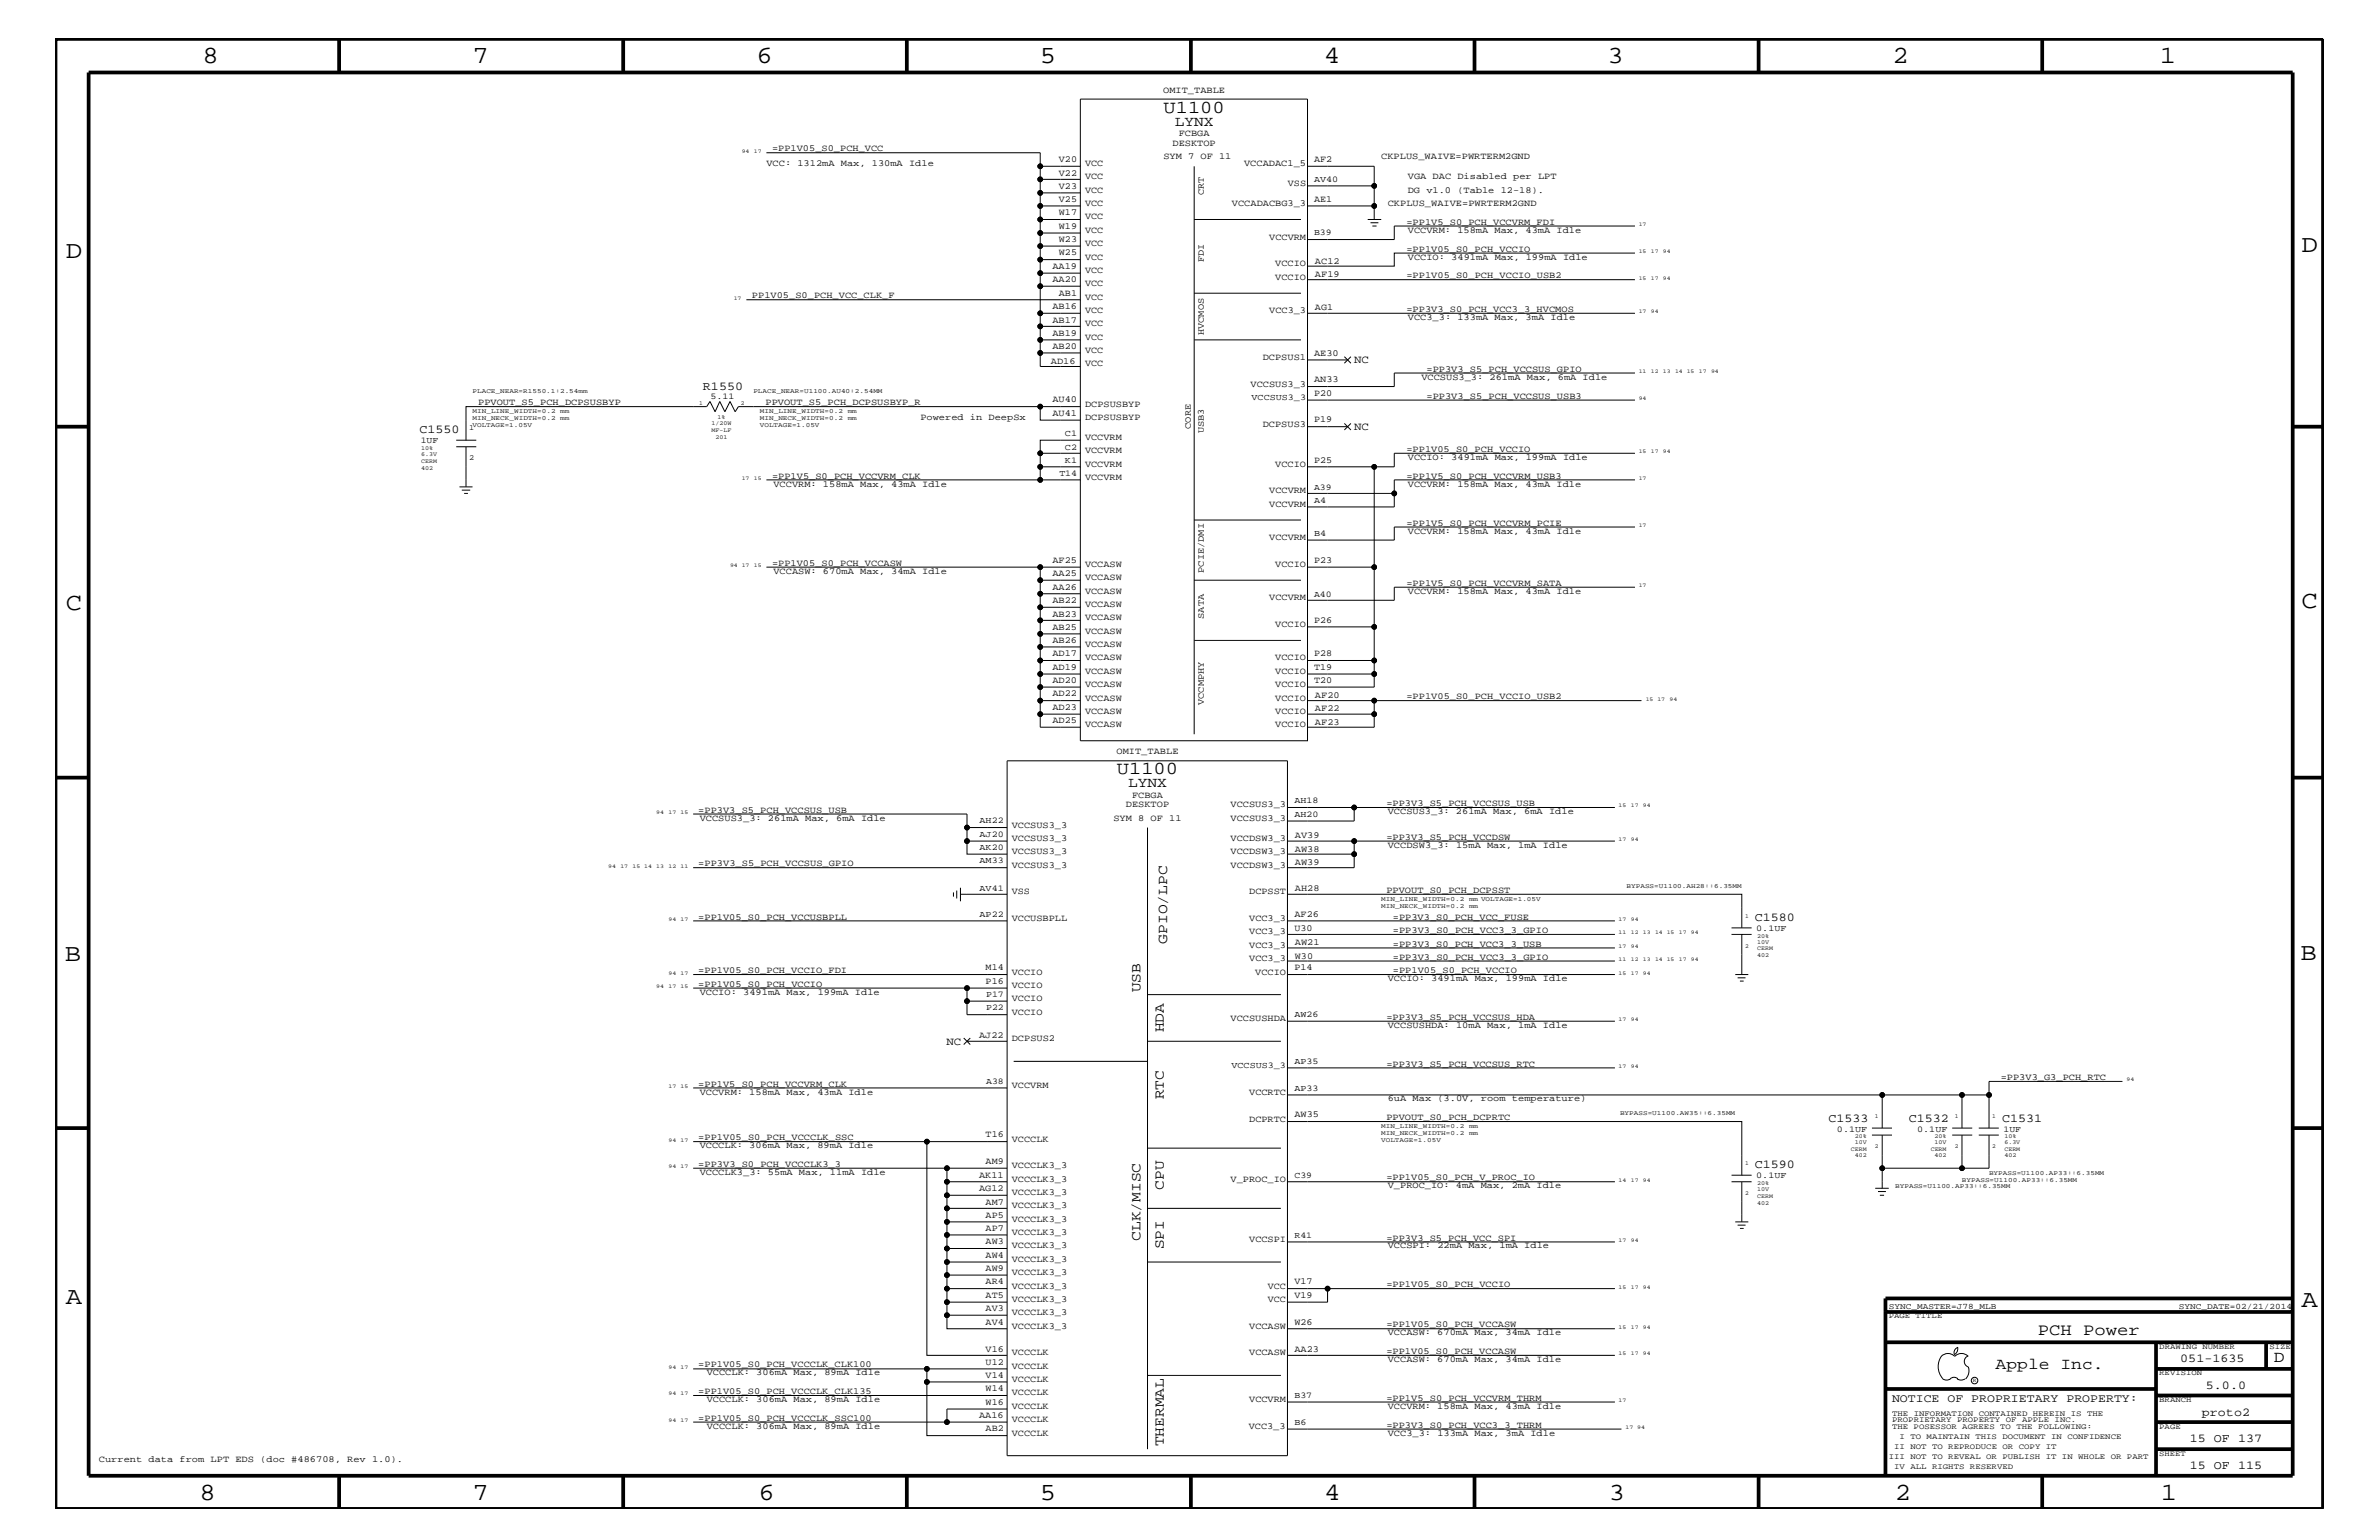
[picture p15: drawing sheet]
<svg xmlns="http://www.w3.org/2000/svg" width="432mm" height="279mm" viewBox="0 0 432 279" stroke-linecap="round" stroke-linejoin="round" font-family="sans-serif">
<defs><g id="words">
<g font-size="4.5">
<text x="36.7" y="11.5">8</text>
<text x="85.8" y="11.5">7</text>
<text x="137.3" y="11.5">6</text>
<text x="188.7" y="11.5">5</text>
<text x="240.3" y="11.5">4</text>
<text x="291.8" y="11.5">3</text>
<text x="343.5" y="11.5">2</text>
<text x="392" y="11.5">1</text>
<text x="11.9" y="46.8">D</text>
<text x="417.7" y="45.7">D</text>
<text x="11.9" y="110.6">C</text>
<text x="417.7" y="110.3">C</text>
<text x="11.8" y="174.3">B</text>
<text x="417.6" y="174.2">B</text>
<text x="11.9" y="236.7">A</text>
<text x="417.7" y="237.1">A</text>
<text x="36.2" y="272.1">8</text>
<text x="85.8" y="272.1">7</text>
<text x="137.7" y="272.1">6</text>
<text x="188.7" y="272.1">5</text>
<text x="240.4" y="272.1">4</text>
<text x="292" y="272.1">3</text>
<text x="343.9" y="272.1">2</text>
<text x="392.2" y="272.1">1</text>
</g>
<g font-size="3.3">
<text x="211.2" y="20.4">U1100</text>
<text x="202.7" y="140.4">U1100</text>
</g>
<g font-size="3">
<text x="369.9" y="242.3">PCH Power</text>
<text x="362.2" y="248.4">Apple Inc.</text>
<text x="412.7" y="247.1">D</text>
</g>
<g font-size="2.6">
<text x="213.2" y="22.9">LYNX</text>
<text x="204.8" y="142.9">LYNX</text>
<text x="211.8" y="171.2" transform="rotate(-90 211.8 171.2)">GPIO/LPC</text>
<text x="207" y="180" transform="rotate(-90 207 180)">USB</text>
<text x="211.2" y="187.3" transform="rotate(-90 211.2 187.3)">HDA</text>
<text x="211.2" y="199.4" transform="rotate(-90 211.2 199.4)">RTC</text>
<text x="211.2" y="215.8" transform="rotate(-90 211.2 215.8)">CPU</text>
<text x="207" y="225.1" transform="rotate(-90 207 225.1)">CLK/MISC</text>
<text x="211.2" y="226.7" transform="rotate(-90 211.2 226.7)">SPI</text>
<text x="211.2" y="262.4" transform="rotate(-90 211.2 262.4)">THERMAL</text>
</g>
<g font-size="2.2">
<text x="127.6" y="70.7">R1550</text>
<text x="76.1" y="78.6">C1550</text>
<text x="318.5" y="167.1">C1580</text>
<text x="331.9" y="203.5">C1533</text>
<text x="346.5" y="203.5">C1532</text>
<text x="363.4" y="203.5">C1531</text>
<text x="318.5" y="211.9">C1590</text>
<text x="395.7" y="247.1">051-1635</text>
<text x="400.4" y="252">5.0.0</text>
<text x="399.7" y="256.8">proto2</text>
<text x="397.5" y="261.6">15 OF 137</text>
<text x="397.5" y="266.6">15 OF 115</text>
</g>
<text font-size="2.1" x="343.4" y="254.4">NOTICE OF PROPRIETARY PROPERTY:</text>
<g font-size="2">
<text x="245.8" y="65.9">NC</text>
<text x="245.8" y="78">NC</text>
<text x="171.8" y="189.5">NC</text>
</g>
<g font-size="1.7">
<text x="211.1" y="16.8">OMIT_TABLE</text>
<text x="140.1" y="27.5">=PP1V05_S0_PCH_VCC</text>
<text x="192.2" y="29.4">V20</text>
<text x="211.2" y="28.9">SYM 7 OF 11</text>
<text x="212.8" y="26.5">DESKTOP</text>
<text x="214" y="24.7">FCBGA</text>
<text x="238.5" y="29.4">AF2</text>
<text x="250.7" y="28.9">CKPLUS_WAIVE=PWRTERM2GND</text>
<text x="139.1" y="30.2">VCC: 1312mA Max, 130mA Idle</text>
<text x="192.2" y="34.2">V23</text>
<text x="192.2" y="31.9">V22</text>
<text x="196.9" y="30.2">VCC</text>
<text x="196.9" y="32.5">VCC</text>
<text x="196.9" y="35">VCC</text>
<text x="218.5" y="35.4" transform="rotate(-90 218.5 35.4)">CRT</text>
<text x="225.8" y="30.2">VCCADAC1_5</text>
<text x="233.8" y="33.7">VSS</text>
<text x="255.5" y="35">DG v1.0 (Table 12-18).</text>
<text x="255.5" y="32.5">VGA DAC Disabled per LPT</text>
<text x="192.2" y="39.1">W17</text>
<text x="192.2" y="41.5">W19</text>
<text x="192.2" y="36.7">V25</text>
<text x="196.9" y="39.8">VCC</text>
<text x="196.9" y="37.4">VCC</text>
<text x="223.6" y="37.4">VCCADACBG3_3</text>
<text x="238.5" y="36.7">AE1</text>
<text x="251.9" y="37.4">CKPLUS_WAIVE=PWRTERM2GND</text>
<text x="255.3" y="40.8">=PP1V5_S0_PCH_VCCVRM_FDI</text>
<text x="192.2" y="46.3">W25</text>
<text x="192.2" y="44">W23</text>
<text x="196.9" y="42.3">VCC</text>
<text x="196.9" y="47.1">VCC</text>
<text x="196.9" y="44.6">VCC</text>
<text x="218.5" y="47.6" transform="rotate(-90 218.5 47.6)">FDI</text>
<text x="230.4" y="43.5">VCCVRM</text>
<text x="238.7" y="47.9">AC12</text>
<text x="255.3" y="45.7">=PP1V05_S0_PCH_VCCIO</text>
<text x="255.5" y="42.3">VCCVRM: 158mA Max, 43mA Idle</text>
<text x="255.5" y="47.1">VCCIO: 3491mA Max, 199mA Idle</text>
<text x="191" y="51.3">AA20</text>
<text x="191" y="48.8">AA19</text>
<text x="192.2" y="53.6">AB1</text>
<text x="196.9" y="51.9">VCC</text>
<text x="196.9" y="49.6">VCC</text>
<text x="231.5" y="48.3">VCCIO</text>
<text x="231.5" y="50.7">VCCIO</text>
<text x="238.7" y="50.2">AF19</text>
<text x="255.3" y="50.5">=PP1V05_S0_PCH_VCCIO_USB2</text>
<text x="136.5" y="54.1">PP1V05_S0_PCH_VCC_CLK_F</text>
<text x="191" y="58.5">AB17</text>
<text x="191" y="56.1">AB16</text>
<text x="196.9" y="59.2">VCC</text>
<text x="196.9" y="56.8">VCC</text>
<text x="196.9" y="54.4">VCC</text>
<text x="230.4" y="56.8">VCC3_3</text>
<text x="238.7" y="56.3">AG1</text>
<text x="255.3" y="56.6">=PP3V3_S0_PCH_VCC3_3_HVCMOS</text>
<text x="255.5" y="58">VCC3_3: 133mA Max, 3mA Idle</text>
<text x="190.8" y="66">AD16</text>
<text x="191" y="63.4">AB20</text>
<text x="191" y="60.9">AB19</text>
<text x="196.9" y="64">VCC</text>
<text x="196.9" y="61.7">VCC</text>
<text x="218.5" y="60.8" transform="rotate(-90 218.5 60.8)">HVCMOS</text>
<text x="229.2" y="65.3">DCPSUS1</text>
<text x="238.5" y="64.5">AE30</text>
<text x="196.9" y="66.5">VCC</text>
<text x="227" y="70.1">VCCSUS3_3</text>
<text x="238.5" y="69.4">AN33</text>
<text x="238.5" y="71.8">P20</text>
<text x="258" y="68.9">VCCSUS3_3: 261mA Max, 6mA Idle</text>
<text x="258.9" y="67.5">=PP3V3_S5_PCH_VCCSUS_GPIO</text>
<text x="86.8" y="73.5">PPVOUT_S5_PCH_DCPSUSBYP</text>
<text x="138.9" y="73.5">PPVOUT_S5_PCH_DCPSUSBYP_R</text>
<text x="167" y="76.2">Powered in DeepSx</text>
<text x="191" y="75.5">AU41</text>
<text x="191" y="73">AU40</text>
<text x="196.9" y="76.2">DCPSUSBYP</text>
<text x="196.9" y="73.8">DCPSUSBYP</text>
<text x="216.2" y="77.8" transform="rotate(-90 216.2 77.8)">CORE</text>
<text x="229.2" y="77.4">DCPSUS3</text>
<text x="238.5" y="76.7">P19</text>
<text x="258.9" y="72.3">=PP3V3_S5_PCH_VCCSUS_USB3</text>
<text x="196.9" y="82.2">VCCVRM</text>
<text x="196.9" y="79.9">VCCVRM</text>
<text x="218.5" y="78.6" transform="rotate(-90 218.5 78.6)">USB3</text>
<text x="238.5" y="83.9">P25</text>
<text x="255.3" y="82">=PP1V05_S0_PCH_VCCIO</text>
<text x="255.5" y="83.5">VCCIO: 3491mA Max, 199mA Idle</text>
<text x="140.1" y="86.9">=PP1V5_S0_PCH_VCCVRM_CLK</text>
<text x="140.4" y="88.3">VCCVRM: 158mA Max, 43mA Idle</text>
<text x="196.9" y="84.7">VCCVRM</text>
<text x="196.9" y="87.1">VCCVRM</text>
<text x="230.4" y="89.5">VCCVRM</text>
<text x="231.5" y="84.7">VCCIO</text>
<text x="255.3" y="86.9">=PP1V5_S0_PCH_VCCVRM_USB3</text>
<text x="255.5" y="88.3">VCCVRM: 158mA Max, 43mA Idle</text>
<text x="230.4" y="92">VCCVRM</text>
<text x="255.3" y="95.4">=PP1V5_S0_PCH_VCCVRM_PCIE</text>
<text x="230.4" y="98">VCCVRM</text>
<text x="255.5" y="96.8">VCCVRM: 158mA Max, 43mA Idle</text>
<text x="140.1" y="102.6">=PP1V05_S0_PCH_VCCASW</text>
<text x="140.4" y="104.1">VCCASW: 670mA Max, 34mA Idle</text>
<text x="191" y="102.1">AF25</text>
<text x="191" y="107">AA26</text>
<text x="191" y="104.6">AA25</text>
<text x="196.9" y="102.9">VCCASW</text>
<text x="196.9" y="107.7">VCCASW</text>
<text x="196.9" y="105.3">VCCASW</text>
<text x="218.5" y="103.9" transform="rotate(-90 218.5 103.9)">PCIE/DMI</text>
<text x="231.5" y="102.9">VCCIO</text>
<text x="238.5" y="102.1">P23</text>
<text x="255.3" y="106.3">=PP1V5_S0_PCH_VCCVRM_SATA</text>
<text x="255.5" y="107.7">VCCVRM: 158mA Max, 43mA Idle</text>
<text x="191" y="111.9">AB23</text>
<text x="191" y="109.4">AB22</text>
<text x="196.9" y="112.6">VCCASW</text>
<text x="196.9" y="110.2">VCCASW</text>
<text x="218.5" y="112.3" transform="rotate(-90 218.5 112.3)">SATA</text>
<text x="230.4" y="108.9">VCCVRM</text>
<text x="231.5" y="113.7">VCCIO</text>
<text x="238.5" y="113.1">P26</text>
<text x="191" y="119.1">AD17</text>
<text x="191" y="116.7">AB26</text>
<text x="191" y="114.2">AB25</text>
<text x="196.9" y="119.8">VCCASW</text>
<text x="196.9" y="117.4">VCCASW</text>
<text x="196.9" y="115">VCCASW</text>
<text x="231.5" y="119.8">VCCIO</text>
<text x="238.5" y="119.1">P28</text>
<text x="191" y="124">AD20</text>
<text x="191" y="121.5">AD19</text>
<text x="196.9" y="124.7">VCCASW</text>
<text x="196.9" y="122.3">VCCASW</text>
<text x="231.5" y="124.7">VCCIO</text>
<text x="231.5" y="122.3">VCCIO</text>
<text x="238.5" y="124">T20</text>
<text x="238.5" y="121.5">T19</text>
<text x="191" y="126.4">AD22</text>
<text x="191" y="128.8">AD23</text>
<text x="191" y="131.3">AD25</text>
<text x="196.9" y="127.1">VCCASW</text>
<text x="196.9" y="129.6">VCCASW</text>
<text x="196.9" y="131.9">VCCASW</text>
<text x="218.5" y="127.9" transform="rotate(-90 218.5 127.9)">VCCMPHY</text>
<text x="231.5" y="131.9">VCCIO</text>
<text x="231.5" y="127.1">VCCIO</text>
<text x="231.5" y="129.6">VCCIO</text>
<text x="238.7" y="131.5">AF23</text>
<text x="238.7" y="126.6">AF20</text>
<text x="238.7" y="129.1">AF22</text>
<text x="255.3" y="126.9">=PP1V05_S0_PCH_VCCIO_USB2</text>
<text x="202.6" y="136.8">OMIT_TABLE</text>
<text x="126.7" y="147.5">=PP3V3_S5_PCH_VCCSUS_USB</text>
<text x="127" y="149">VCCSUS3_3: 261mA Max, 6mA Idle</text>
<text x="202.1" y="149">SYM 8 OF 11</text>
<text x="204.3" y="146.5">DESKTOP</text>
<text x="205.5" y="144.7">FCBGA</text>
<text x="223.4" y="149">VCCSUS3_3</text>
<text x="223.4" y="146.5">VCCSUS3_3</text>
<text x="251.6" y="146.2">=PP3V3_S5_PCH_VCCSUS_USB</text>
<text x="251.9" y="147.7">VCCSUS3_3: 261mA Max, 6mA Idle</text>
<text x="183.6" y="150.1">VCCSUS3_3</text>
<text x="183.6" y="155">VCCSUS3_3</text>
<text x="183.6" y="152.6">VCCSUS3_3</text>
<text x="223.4" y="152.6">VCCDSW3_3</text>
<text x="223.4" y="155">VCCDSW3_3</text>
<text x="235" y="152.1">AV39</text>
<text x="235" y="154.5">AW38</text>
<text x="251.6" y="152.3">=PP3V3_S5_PCH_VCCDSW</text>
<text x="251.9" y="153.8">VCCDSW3_3: 15mA Max, 1mA Idle</text>
<text x="126.7" y="157.2">=PP3V3_S5_PCH_VCCSUS_GPIO</text>
<text x="183.6" y="157.4">VCCSUS3_3</text>
<text x="223.4" y="157.4">VCCDSW3_3</text>
<text x="235" y="156.9">AW39</text>
<text x="235" y="161.7">AH28</text>
<text x="251.6" y="162">PPVOUT_S0_PCH_DCPSST</text>
<text x="126.7" y="166.9">=PP1V05_S0_PCH_VCCUSBPLL</text>
<text x="183.6" y="167.1">VCCUSBPLL</text>
<text x="183.6" y="162.2">VSS</text>
<text x="226.7" y="162.2">DCPSST</text>
<text x="226.7" y="167.1">VCC3_3</text>
<text x="234.9" y="166.4">AF26</text>
<text x="252.8" y="166.9">=PP3V3_S0_PCH_VCC_FUSE</text>
<text x="226.7" y="169.5">VCC3_3</text>
<text x="226.7" y="172">VCC3_3</text>
<text x="234.9" y="168.9">U30</text>
<text x="235" y="173.9">W30</text>
<text x="235" y="171.5">AW21</text>
<text x="252.8" y="169.3">=PP3V3_S0_PCH_VCC3_3_GPIO</text>
<text x="252.8" y="171.7">=PP3V3_S0_PCH_VCC3_3_USB</text>
<text x="126.7" y="176.6">=PP1V05_S0_PCH_VCCIO_FDI</text>
<text x="126.7" y="179">=PP1V05_S0_PCH_VCCIO</text>
<text x="178.9" y="176.1">M14</text>
<text x="178.9" y="178.5">P16</text>
<text x="183.6" y="176.8">VCCIO</text>
<text x="183.6" y="179.3">VCCIO</text>
<text x="226.7" y="174.4">VCC3_3</text>
<text x="227.8" y="176.8">VCCIO</text>
<text x="234.9" y="176.1">P14</text>
<text x="251.9" y="178">VCCIO: 3491mA Max, 199mA Idle</text>
<text x="252.8" y="174.2">=PP3V3_S0_PCH_VCC3_3_GPIO</text>
<text x="252.8" y="176.6">=PP1V05_S0_PCH_VCCIO</text>
<text x="127" y="180.5">VCCIO: 3491mA Max, 199mA Idle</text>
<text x="183.6" y="181.6">VCCIO</text>
<text x="183.6" y="184.1">VCCIO</text>
<text x="223.4" y="185.3">VCCSUSHDA</text>
<text x="251.6" y="185">=PP3V3_S5_PCH_VCCSUS_HDA</text>
<text x="177.7" y="188.2">AJ22</text>
<text x="183.6" y="188.9">DCPSUS2</text>
<text x="251.9" y="186.5">VCCSUSHDA: 10mA Max, 1mA Idle</text>
<text x="126.7" y="197.2">=PP1V5_S0_PCH_VCCVRM_CLK</text>
<text x="183.6" y="197.4">VCCVRM</text>
<text x="251.6" y="193.6">=PP3V3_S5_PCH_VCCSUS_RTC</text>
<text x="363.1" y="195.9">=PP3V3_G3_PCH_RTC</text>
<text x="127" y="198.7">VCCVRM: 158mA Max, 43mA Idle</text>
<text x="226.7" y="203.5">DCPRTC</text>
<text x="226.7" y="198.7">VCCRTC</text>
<text x="234.9" y="202.7">AW35</text>
<text x="251.6" y="203.2">PPVOUT_S0_PCH_DCPRTC</text>
<text x="251.9" y="199.8">6uA Max (3.0V, room temperature)</text>
<text x="126.7" y="206.9">=PP1V05_S0_PCH_VCCCLK_SSC</text>
<text x="127" y="208.3">VCCCLK: 306mA Max, 89mA Idle</text>
<text x="178.9" y="206.4">T16</text>
<text x="183.6" y="207.1">VCCCLK</text>
<text x="126.7" y="211.7">=PP3V3_S0_PCH_VCCCLK3_3</text>
<text x="127" y="213.2">VCCCLK3_3: 55mA Max, 11mA Idle</text>
<text x="177.7" y="213.6">AK11</text>
<text x="178.9" y="211.3">AM9</text>
<text x="183.6" y="211.9">VCCCLK3_3</text>
<text x="183.6" y="214.4">VCCCLK3_3</text>
<text x="223.4" y="214.4">V_PROC_IO</text>
<text x="251.6" y="214.2">=PP1V05_S0_PCH_V_PROC_IO</text>
<text x="251.9" y="215.6">V_PROC_IO: 4mA Max, 2mA Idle</text>
<text x="177.7" y="216.1">AG12</text>
<text x="178.9" y="218.6">AM7</text>
<text x="178.9" y="220.9">AP5</text>
<text x="183.6" y="216.9">VCCCLK3_3</text>
<text x="183.6" y="219.2">VCCCLK3_3</text>
<text x="183.6" y="221.7">VCCCLK3_3</text>
<text x="178.9" y="223.4">AP7</text>
<text x="178.9" y="225.7">AW3</text>
<text x="183.6" y="224.1">VCCCLK3_3</text>
<text x="183.6" y="226.5">VCCCLK3_3</text>
<text x="226.7" y="225.3">VCCSPI</text>
<text x="251.6" y="225.1">=PP3V3_S5_PCH_VCC_SPI</text>
<text x="251.9" y="226.5">VCCSPI: 22mA Max, 1mA Idle</text>
<text x="178.9" y="228.2">AW4</text>
<text x="178.9" y="230.7">AW9</text>
<text x="178.9" y="233">AR4</text>
<text x="183.6" y="229">VCCCLK3_3</text>
<text x="183.6" y="231.3">VCCCLK3_3</text>
<text x="183.6" y="233.8">VCCCLK3_3</text>
<text x="230.1" y="233.8">VCC</text>
<text x="234.9" y="233">V17</text>
<text x="251.6" y="233.5">=PP1V05_S0_PCH_VCCIO</text>
<text x="178.9" y="235.5">AT5</text>
<text x="178.9" y="237.9">AV3</text>
<text x="183.6" y="236.2">VCCCLK3_3</text>
<text x="183.6" y="238.6">VCCCLK3_3</text>
<text x="230.1" y="236.2">VCC</text>
<text x="234.9" y="235.5">V19</text>
<text x="178.9" y="240.3">AV4</text>
<text x="178.9" y="245.2">V16</text>
<text x="183.6" y="241.1">VCCCLK3_3</text>
<text x="183.6" y="245.9">VCCCLK</text>
<text x="226.7" y="241.1">VCCASW</text>
<text x="226.7" y="245.9">VCCASW</text>
<text x="234.9" y="240.3">W26</text>
<text x="234.9" y="245.2">AA23</text>
<text x="251.6" y="240.8">=PP1V05_S0_PCH_VCCASW</text>
<text x="251.6" y="245.6">=PP1V05_S0_PCH_VCCASW</text>
<text x="251.9" y="242.3">VCCASW: 670mA Max, 34mA Idle</text>
<text x="126.7" y="248.1">=PP1V05_S0_PCH_VCCCLK_CLK100</text>
<text x="128.3" y="249.5">VCCCLK: 306mA Max, 89mA Idle</text>
<text x="178.9" y="247.6">U12</text>
<text x="178.9" y="250">V14</text>
<text x="183.6" y="248.4">VCCCLK</text>
<text x="183.6" y="250.7">VCCCLK</text>
<text x="251.9" y="247.1">VCCASW: 670mA Max, 34mA Idle</text>
<text x="126.7" y="257.8">=PP1V05_S0_PCH_VCCCLK_SSC100</text>
<text x="126.7" y="252.9">=PP1V05_S0_PCH_VCCCLK_CLK135</text>
<text x="128.3" y="254.4">VCCCLK: 306mA Max, 89mA Idle</text>
<text x="177.7" y="257.3">AA16</text>
<text x="178.9" y="254.9">W16</text>
<text x="178.9" y="252.4">W14</text>
<text x="183.6" y="255.6">VCCCLK</text>
<text x="183.6" y="253.2">VCCCLK</text>
<text x="226.7" y="254.4">VCCVRM</text>
<text x="251.6" y="254.2">=PP1V5_S0_PCH_VCCVRM_THRM</text>
<text x="251.9" y="255.6">VCCVRM: 158mA Max, 43mA Idle</text>
<text x="128.3" y="259.3">VCCCLK: 306mA Max, 89mA Idle</text>
<text x="178.9" y="259.7">AB2</text>
<text x="183.6" y="260.5">VCCCLK</text>
<text x="183.6" y="258">VCCCLK</text>
<text x="226.7" y="259.3">VCC3_3</text>
<text x="251.6" y="259">=PP3V3_S0_PCH_VCC3_3_THRM</text>
<text x="251.9" y="260.5">VCC3_3: 133mA Max, 3mA Idle</text>
<text x="17.9" y="265.3">Current data from LPT EDS (doc #486708, Rev 1.0).</text>
</g>
<g font-size="1.6">
<text x="238.5" y="33">AV40</text>
<text x="238.5" y="42.7">B39</text>
<text x="128.9" y="72.4">5.11</text>
<text x="227.2" y="72.6">VCCSUS3_3</text>
<text x="76.4" y="80.5">1UF</text>
<text x="193.3" y="83.9">K1</text>
<text x="193.3" y="81.6">C2</text>
<text x="193.3" y="79.1">C1</text>
<text x="192.3" y="86.4">T14</text>
<text x="238.5" y="88.8">A39</text>
<text x="238.5" y="91.2">A4</text>
<text x="238.5" y="97.3">B4</text>
<text x="238.5" y="108.2">A40</text>
<text x="177.8" y="149.4">AH22</text>
<text x="234.9" y="148.2">AH20</text>
<text x="234.9" y="145.7">AH18</text>
<text x="177.8" y="154.3">AK20</text>
<text x="177.8" y="151.8">AJ20</text>
<text x="177.8" y="161.6">AV41</text>
<text x="177.8" y="156.7">AM33</text>
<text x="177.8" y="166.4">AP22</text>
<text x="318.8" y="168.9">0.1UF</text>
<text x="179" y="181">P17</text>
<text x="179" y="183.3">P22</text>
<text x="234.9" y="184.6">AW26</text>
<text x="179" y="196.7">A38</text>
<text x="223.5" y="193.7">VCCSUS3_3</text>
<text x="235" y="193.1">AP35</text>
<text x="235" y="197.9">AP33</text>
<text x="333.4" y="205.3">0.1UF</text>
<text x="348" y="205.3">0.1UF</text>
<text x="363.6" y="205.3">1UF</text>
<text x="234.9" y="213.6">C39</text>
<text x="318.8" y="213.8">0.1UF</text>
<text x="234.9" y="224.6">R41</text>
<text x="234.9" y="253.7">B37</text>
<text x="235" y="258.5">B6</text>
</g>
<g font-size="1.5">
<text x="342.8" y="237.4">SYNC_MASTER=J78_MLB</text>
<text x="395.5" y="237.4">SYNC_DATE=02/21/2014</text>
</g>
<g font-size="1.4">
<text x="85.2" y="83.5">2</text>
<text x="85.2" y="78">1</text>
<text x="342.8" y="239.2">PAGE TITLE</text>
<text x="391.9" y="244.7">DRAWING NUMBER</text>
<text x="411.9" y="244.7">SIZE</text>
<text x="391.9" y="249.5">REVISION</text>
<text x="343.4" y="256.8">THE INFORMATION CONTAINED HEREIN IS THE</text>
<text x="391.9" y="254.4">BRANCH</text>
<text x="343.4" y="258">PROPRIETARY PROPERTY OF APPLE INC.</text>
<text x="343.4" y="259.3">THE POSESSOR AGREES TO THE FOLLOWING:</text>
<text x="343.8" y="262.9">II NOT TO REPRODUCE OR COPY IT</text>
<text x="344.8" y="261.1">I TO MAINTAIN THIS DOCUMENT IN CONFIDENCE</text>
<text x="391.9" y="259.3">PAGE</text>
<text x="342.8" y="264.7">III NOT TO REVEAL OR PUBLISH IT IN WHOLE OR PART</text>
<text x="343.8" y="266.6">IV ALL RIGHTS RESERVED</text>
<text x="391.9" y="264.1">SHEET</text>
</g>
<g font-size="1.2">
<text x="85.8" y="71.3">PLACE_NEAR=R1550.1:2.54mm</text>
<text x="136.7" y="71.3">PLACE_NEAR=U1100.AU40:2.54MM</text>
<text x="85.8" y="77.4">VOLTAGE=1.05V</text>
<text x="85.8" y="76.2">MIN_NECK_WIDTH=0.2</text>
<text x="85.8" y="75">MIN_LINE_WIDTH=0.2</text>
<text x="101.7" y="76.2">mm</text>
<text x="101.7" y="75">mm</text>
<text x="137.9" y="77.4">VOLTAGE=1.05V</text>
<text x="137.9" y="75">MIN_LINE_WIDTH=0.2</text>
<text x="137.9" y="76.2">MIN_NECK_WIDTH=0.2</text>
<text x="153.9" y="75">mm</text>
<text x="153.9" y="76.2">mm</text>
<text x="295.2" y="161.1">BYPASS=U1100.AH28::6.35MM</text>
<text x="250.7" y="163.5">MIN_LINE_WIDTH=0.2</text>
<text x="250.7" y="164.7">MIN_NECK_WIDTH=0.2</text>
<text x="266.6" y="163.5">mm VOLTAGE=1.05V</text>
<text x="266.6" y="164.7">mm</text>
<text x="294" y="202.3">BYPASS=U1100.AW35::6.35MM</text>
<text x="250.7" y="205.9">MIN_NECK_WIDTH=0.2</text>
<text x="250.7" y="204.7">MIN_LINE_WIDTH=0.2</text>
<text x="250.7" y="207.1">VOLTAGE=1.05V</text>
<text x="266.6" y="205.9">mm</text>
<text x="266.6" y="204.7">mm</text>
<text x="344" y="215.6">BYPASS=U1100.AP33::6.35MM</text>
<text x="356.1" y="214.4">BYPASS=U1100.AP33::6.35MM</text>
<text x="361" y="213.2">BYPASS=U1100.AP33::6.35MM</text>
</g>
<g font-size="1.1">
<text x="126.9" y="73.4">1</text>
<text x="129.2" y="77.2">1/20W</text>
<text x="130.3" y="76">1%</text>
<text x="134.5" y="73.4">2</text>
<text x="76.5" y="81.6">10%</text>
<text x="76.5" y="82.7">6.3V</text>
<text x="76.5" y="83.9">CERM</text>
<text x="129.2" y="78.3">MF-LF</text>
<text x="129.9" y="79.6">201</text>
<text x="76.5" y="85.2">402</text>
<text x="316.7" y="166.5">1</text>
<text x="316.7" y="172">2</text>
<text x="318.9" y="173.7">402</text>
<text x="318.9" y="172.4">CERM</text>
<text x="318.9" y="170.1">20%</text>
<text x="318.9" y="171.2">10V</text>
<text x="340.3" y="202.9">1</text>
<text x="354.8" y="202.9">1</text>
<text x="361.6" y="202.9">1</text>
<text x="336" y="208.8">CERM</text>
<text x="336.6" y="207.6">10V</text>
<text x="336.6" y="206.5">20%</text>
<text x="340.3" y="208.3">2</text>
<text x="350.4" y="208.8">CERM</text>
<text x="351.1" y="206.5">20%</text>
<text x="351.1" y="207.6">10V</text>
<text x="354.8" y="208.3">2</text>
<text x="361.6" y="208.3">2</text>
<text x="363.8" y="207.6">6.3V</text>
<text x="363.8" y="208.8">CERM</text>
<text x="363.8" y="206.5">10%</text>
<text x="316.7" y="211.4">1</text>
<text x="318.9" y="215">20%</text>
<text x="336.6" y="210">402</text>
<text x="351.1" y="210">402</text>
<text x="363.8" y="210">402</text>
<text x="316.7" y="216.9">2</text>
<text x="318.9" y="218.6">402</text>
<text x="318.9" y="217.3">CERM</text>
<text x="318.9" y="216.1">10V</text>
</g>
<g font-size="1">
<text x="134.6" y="27.7">94</text>
<text x="136.8" y="27.7">17</text>
<text x="297.4" y="41">17</text>
<text x="297.4" y="45.9">15</text>
<text x="299.6" y="45.9">17</text>
<text x="301.8" y="45.9">94</text>
<text x="297.4" y="50.7">15</text>
<text x="299.6" y="50.7">17</text>
<text x="301.8" y="50.7">94</text>
<text x="133.2" y="54.4">17</text>
<text x="297.4" y="56.8">17</text>
<text x="299.6" y="56.8">94</text>
<text x="297.4" y="67.7">11</text>
<text x="299.6" y="67.7">12</text>
<text x="301.8" y="67.7">13</text>
<text x="304" y="67.7">14 15</text>
<text x="308.4" y="67.7">17</text>
<text x="310.6" y="67.7">94</text>
<text x="297.4" y="72.6">94</text>
<text x="297.4" y="82.2">15</text>
<text x="299.6" y="82.2">17</text>
<text x="301.8" y="82.2">94</text>
<text x="134.6" y="87.1">17</text>
<text x="136.8" y="87.1">15</text>
<text x="297.4" y="87.1">17</text>
<text x="297.4" y="95.6">17</text>
<text x="132.5" y="102.9">94 17</text>
<text x="136.8" y="102.9">15</text>
<text x="297.4" y="106.5">17</text>
<text x="298.7" y="127.1">15 17</text>
<text x="303" y="127.1">94</text>
<text x="119.1" y="147.7">94</text>
<text x="121.3" y="147.7">17</text>
<text x="123.5" y="147.7">15</text>
<text x="293.8" y="146.5">15</text>
<text x="296" y="146.5">17</text>
<text x="298.2" y="146.5">94</text>
<text x="293.8" y="152.6">17</text>
<text x="296" y="152.6">94</text>
<text x="110.4" y="157.4">94</text>
<text x="112.6" y="157.4">17</text>
<text x="114.8" y="157.4">15 14</text>
<text x="119.1" y="157.4">13</text>
<text x="121.3" y="157.4">12</text>
<text x="123.5" y="157.4">11</text>
<text x="121.3" y="167.1">94</text>
<text x="123.5" y="167.1">17</text>
<text x="293.8" y="167.1">17</text>
<text x="296" y="167.1">94</text>
<text x="293.8" y="169.5">11</text>
<text x="293.8" y="172">17</text>
<text x="296" y="169.5">12</text>
<text x="296" y="172">94</text>
<text x="298.2" y="169.5">13</text>
<text x="300.4" y="169.5">14 15</text>
<text x="304.7" y="169.5">17</text>
<text x="306.9" y="169.5">94</text>
<text x="119.1" y="179.3">94</text>
<text x="121.3" y="176.8">94</text>
<text x="121.3" y="179.3">17</text>
<text x="123.5" y="176.8">17</text>
<text x="123.5" y="179.3">15</text>
<text x="293.8" y="174.4">11</text>
<text x="293.8" y="176.8">15</text>
<text x="296" y="174.4">12</text>
<text x="296" y="176.8">17</text>
<text x="298.2" y="174.4">13</text>
<text x="298.2" y="176.8">94</text>
<text x="300.4" y="174.4">14 15</text>
<text x="304.7" y="174.4">17</text>
<text x="306.9" y="174.4">94</text>
<text x="293.8" y="185.3">17</text>
<text x="296" y="185.3">94</text>
<text x="121.3" y="197.4">17</text>
<text x="123.5" y="197.4">15</text>
<text x="293.8" y="193.7">17</text>
<text x="296" y="193.7">94</text>
<text x="386" y="196.2">94</text>
<text x="121.3" y="207.1">94</text>
<text x="123.5" y="207.1">17</text>
<text x="121.3" y="211.9">94</text>
<text x="123.5" y="211.9">17</text>
<text x="293.8" y="214.4">14</text>
<text x="296" y="214.4">17</text>
<text x="298.2" y="214.4">94</text>
<text x="293.8" y="225.3">17</text>
<text x="296" y="225.3">94</text>
<text x="293.8" y="233.8">15</text>
<text x="296" y="233.8">17</text>
<text x="298.2" y="233.8">94</text>
<text x="293.8" y="241.1">15</text>
<text x="293.8" y="245.9">15</text>
<text x="296" y="241.1">17</text>
<text x="296" y="245.9">17</text>
<text x="298.2" y="241.1">94</text>
<text x="298.2" y="245.9">94</text>
<text x="121.3" y="248.4">94</text>
<text x="123.5" y="248.4">17</text>
<text x="358.1" y="250.7">R</text>
<text x="121.3" y="253.2">94</text>
<text x="123.5" y="253.2">17</text>
<text x="293.8" y="254.4">17</text>
<text x="121.3" y="258">94</text>
<text x="123.5" y="258">17</text>
<text x="295.1" y="259.3">17 94</text>
</g>
</g></defs>
<g fill="none" stroke="#000" stroke-width=".18">
<path d="M196.1 18h41.2v116.4h-41.2zM139.1 27.7h49.7v4.8M188.8 39.8h7.3M188.8 30.2h7.3M188.8 37.4h7.3M188.8 35v7.3M196.1 32.5h-7.3v2.5h7.3M216.7 39.8h19.4M216.7 30.2v103M237.3 30.2h12.1v9.6M237.3 33.7h12.1M237.3 37.4h12.1"/>
<path d="M248.2 39.8h2.5M135.5 54.4h60.6M188.8 44.6h7.3M188.8 47.1h7.3M188.8 49.6h7.3M188.8 44.6v7.3M196.1 59.2h-7.3v2.5M196.1 56.8h-7.3v2.4M196.1 51.9h-7.3v4.9M196.1 42.3h-7.3v2.3M216.7 53.2h19.4M237.3 50.7h59.5"/>
<path d="M237.3 56.8h59.5M248.8 40.4h1.4M249.1 41h.8M296.8 45.9h-43.7v2.4h-15.8M296.8 41h-43.7v2.5h-15.8M82.8 79.9h3.6M188.8 73.8h-54.8l-.6 .9-.9-1.9-.9 1.9-1-1.9-.8 1.9-.9-1.9-.6 1h-43.7v6.1M196.1 64h-7.3v2.5h7.3M196.1 61.7h-7.3v2.3M196.1 79.9h-7.3v2.3h7.3M196.1 73.8h-7.3v2.4h7.3M216.7 61.7h19.4"/>
<path d="M237.3 65.3h7.3M237.3 72.6h59.5M237.3 77.4h7.3M244 76.8l1.2 1.2M244 64.7l1.2 1.2M245.2 76.8l-1.2 1.2M245.2 64.7l-1.2 1.2M296.8 67.7h-43.7v2.4h-15.8M82.8 81.1h3.6M83.4 88.3h2.4M83.8 88.9h1.5M84.2 89.5h.7"/>
<path d="M84.6 81.1v7.2M139.1 87.1h49.7M188.8 82.2v2.5h7.3M188.8 84.7v2.4h7.3M216.7 94.3h19.4M237.3 89.5h15.8M249.4 84.7v40h-12.1M296.8 87.1h-43.7v4.9h-15.8M296.8 82.2h-43.7v2.5h-15.8M296.8 95.6h-43.7v2.4h-15.8M139.1 102.9h57M188.8 105.3h7.3"/>
<path d="M188.8 112.6h7.3M188.8 115h7.3M188.8 119.8h7.3M188.8 102.9v4.8M188.8 110.2v7.2M188.8 119.8v7.3M196.1 117.4h-7.3v2.4M196.1 107.7h-7.3v2.5h7.3M216.7 105.3h19.4M216.7 116.2h19.4M237.3 119.8h12.1M237.3 102.9h12.1"/>
<path d="M237.3 113.7h12.1M296.8 106.5h-43.7v2.4h-15.8M182.8 138h50.9v126.1h-50.9zM188.8 129.6v2.3h7.3M188.8 129.6h7.3M188.8 122.3h7.3M188.8 124.7h7.3M196.1 127.1h-7.3v2.5M237.3 129.6h12.1M237.3 122.3h12.1M237.3 127.1h60.6M249.4 127.1v4.8h-12.1"/>
<path d="M125.8 157.4h57M125.8 147.7h49.7v4.9M175.5 150.1h7.3M182.8 152.6h-7.3v2.4h7.3M208.3 150.1v112.8M233.7 155h12.1v2.4h-12.1M233.7 152.6h12.1M233.7 146.5h59.4M245.8 146.5v2.5h-12.1M293.1 152.6h-47.3v2.4M125.8 176.8h57M125.8 167.1h57"/>
<path d="M125.8 179.3h49.7M173.1 161.9v.8M173.7 161.6v1.4M174.3 162.2h8.5M174.3 161.1v2.4M182.8 179.3h-7.3v2.3M233.7 162.2h82.4v6.1M233.7 176.8h59.4M233.7 169.5h59.4M233.7 167.1h59.4M233.7 172h59.4M233.7 174.4h59.4"/>
<path d="M314.3 169.5h3.6M314.3 168.3h3.6M315 176.8h2.3M315.4 177.4h1.4M315.8 178h.7M316.1 169.5v7.3M125.8 197.4h57M174.9 188.3l1.2 1.2M175.5 188.9h7.3M175.5 181.6v2.5h7.3M175.5 181.6h7.3M176.1 188.3l-1.2 1.2"/>
<path d="M184 192.6h24.3M208.3 188.9h24.2M208.3 180.5h24.2M233.7 198.7h107.9M233.7 193.7h59.4M233.7 185.3h59.4M356.1 198.7h4.9v6M385.2 196.2h-24.2v2.5M125.8 207.1h42.4M125.8 211.9h57M171.9 214.4h10.9M171.9 211.9v5"/>
<path d="M171.9 219.2v4.9M182.8 207.1h-14.6v38.8h14.6M182.8 216.9h-10.9v2.3h10.9M208.3 208.3h24.2M208.3 219.2h24.2M233.7 203.5h82.4v9.7M233.7 214.4h59.4M314.3 214.4h3.6M314.3 213.2h3.6M316.1 214.4v7.3M339.8 205.9h3.6M339.8 204.7h3.6"/>
<path d="M340.4 215.6h2.4M340.9 216.2h1.4M341.2 216.9h.8M341.6 204.7v-6h14.5v6M341.6 205.9v9.7M354.3 205.9h3.7M354.3 204.7h3.7M356.1 205.9v6h-14.5M359.2 205.9h3.6M359.2 204.7h3.6M361 205.9v6h-4.9M171.9 221.7h10.9"/>
<path d="M171.9 226.5v2.5M182.8 238.6h-10.9v2.5h10.9M182.8 236.2h-10.9v2.4M182.8 233.8h-10.9v2.4M182.8 231.3h-10.9v2.5M182.8 229h-10.9v2.3M182.8 224.1h-10.9v2.4h10.9M208.3 229h24.2M233.7 233.8h7.3v2.4h-7.3M233.7 225.3h59.4M241 233.8h52.1M315 221.7h2.3"/>
<path d="M315.4 222.3h1.4M315.8 222.9h.7M125.8 253.2h57M125.8 248.4h42.4M125.8 258h57M182.8 250.7h-14.6v9.8h14.6M182.8 248.4h-14.6v2.3M182.8 255.6h-10.9v2.4M208.3 249.5h24.2M233.7 245.9h59.4M233.7 241.1h59.4M233.7 259.3h60.6"/>
<path d="M233.7 254.4h59.4M352.3 246.1a1.72 1.72 0 0 1 2.5 0 1.69 1.69 0 0 1 2.4 0M352.4 246a3.2 3.2 0 0 0 .4 4.3l.8 .1 .4-.2M354 250.2l.7-.3 .7 .3M355.2 250.2l.7 .2 .7-.2M355.3 244.4v.3a1.18 1.18 0 0 1-.6 1.1M355.4 244.4a.99 .99 0 0 0-.6 1.4M357.2 246a1.04 1.04 0 0 0-.7 1 1.04 1.04 0 0 0 .7 1M357.3 248l.1 .7a2.11 2.11 0 0 1-.6 1.5"/>
<circle cx="188.8" cy="39.8" r=".42"/>
<circle cx="188.8" cy="30.2" r=".42"/>
<circle cx="188.8" cy="37.4" r=".42"/>
<circle cx="188.8" cy="35" r=".42"/>
<circle cx="188.8" cy="32.5" r=".42"/>
<circle cx="249.4" cy="37.4" r=".42"/>
<circle cx="249.4" cy="33.7" r=".42"/>
<circle cx="188.8" cy="49.6" r=".42"/>
<circle cx="188.8" cy="47.1" r=".42"/>
<circle cx="188.8" cy="56.8" r=".42"/>
<circle cx="188.8" cy="44.6" r=".42"/>
<circle cx="188.8" cy="51.9" r=".42"/>
<circle cx="188.8" cy="59.2" r=".42"/>
<circle cx="188.8" cy="42.3" r=".42"/>
<circle cx="188.8" cy="73.8" r=".42"/>
<circle cx="188.8" cy="64" r=".42"/>
<circle cx="188.8" cy="61.7" r=".42"/>
<circle cx="188.8" cy="82.2" r=".42"/>
<circle cx="188.8" cy="84.7" r=".42"/>
<circle cx="188.8" cy="87.1" r=".42"/>
<circle cx="249.4" cy="84.7" r=".42"/>
<circle cx="253.1" cy="89.5" r=".42"/>
<circle cx="188.8" cy="102.9" r=".42"/>
<circle cx="188.8" cy="110.2" r=".42"/>
<circle cx="188.8" cy="117.4" r=".42"/>
<circle cx="188.8" cy="119.8" r=".42"/>
<circle cx="188.8" cy="107.7" r=".42"/>
<circle cx="188.8" cy="112.6" r=".42"/>
<circle cx="188.8" cy="105.3" r=".42"/>
<circle cx="188.8" cy="115" r=".42"/>
<circle cx="249.4" cy="119.8" r=".42"/>
<circle cx="249.4" cy="102.9" r=".42"/>
<circle cx="249.4" cy="113.7" r=".42"/>
<circle cx="188.8" cy="129.6" r=".42"/>
<circle cx="188.8" cy="127.1" r=".42"/>
<circle cx="188.8" cy="124.7" r=".42"/>
<circle cx="188.8" cy="122.3" r=".42"/>
<circle cx="249.4" cy="127.1" r=".42"/>
<circle cx="249.4" cy="129.6" r=".42"/>
<circle cx="249.4" cy="122.3" r=".42"/>
<circle cx="175.5" cy="152.6" r=".42"/>
<circle cx="175.5" cy="150.1" r=".42"/>
<circle cx="245.8" cy="152.6" r=".42"/>
<circle cx="245.8" cy="146.5" r=".42"/>
<circle cx="245.8" cy="155" r=".42"/>
<circle cx="175.5" cy="179.3" r=".42"/>
<circle cx="175.5" cy="181.6" r=".42"/>
<circle cx="341.6" cy="198.7" r=".42"/>
<circle cx="356.1" cy="198.7" r=".42"/>
<circle cx="361" cy="198.7" r=".42"/>
<circle cx="168.2" cy="207.1" r=".42"/>
<circle cx="171.9" cy="211.9" r=".42"/>
<circle cx="171.9" cy="216.9" r=".42"/>
<circle cx="171.9" cy="219.2" r=".42"/>
<circle cx="171.9" cy="214.4" r=".42"/>
<circle cx="341.6" cy="211.9" r=".42"/>
<circle cx="356.1" cy="211.9" r=".42"/>
<circle cx="171.9" cy="229" r=".42"/>
<circle cx="171.9" cy="224.1" r=".42"/>
<circle cx="171.9" cy="221.7" r=".42"/>
<circle cx="171.9" cy="231.3" r=".42"/>
<circle cx="171.9" cy="238.6" r=".42"/>
<circle cx="171.9" cy="226.5" r=".42"/>
<circle cx="171.9" cy="236.2" r=".42"/>
<circle cx="171.9" cy="233.8" r=".42"/>
<circle cx="241" cy="233.8" r=".42"/>
<circle cx="168.2" cy="250.7" r=".42"/>
<circle cx="168.2" cy="248.4" r=".42"/>
<circle cx="171.9" cy="258" r=".42"/>
<circle cx="358.4" cy="250.5" r=".59"/>
</g>
<g fill="none" stroke="#000" stroke-width=".68" stroke-linecap="butt">
<path d="M10.1 7.1h411.5v266.7h-411.5zM16.1 13.2h400v254.5h-400zM61.6 7.1v6.1M113.1 7.1v6.1M164.6 7.1v6.1M216.2 7.1v6.1M267.6 7.1v6.1M319.2 7.1v6.1M370.7 7.1v6.1M10.1 77.4h6M416.1 77.4h5.5M10.1 141.1h6"/>
<path d="M416.1 141.1h5.5M10.1 204.7h6M416.1 204.7h5.5M342.2 238h73.9M416.1 235.6h-73.9v32.1M342.2 243.5h73.9M342.2 252h49.1M391.3 248.4h24.8M391.3 243.5v24.2M391.3 258h24.8M391.3 253.2h24.8M411.3 243.5v4.9"/>
<path d="M61.6 267.7v6.1M113.1 267.7v6.1M164.6 267.7v6.1M216.2 268v5.8M267.6 267.7v6.1M319.2 267.7v6.1M370.7 267.7v6.1M391.3 262.9h24.8"/>
</g>
<g fill="#000">
<circle cx="188.8" cy="39.8" r=".42"/>
<circle cx="188.8" cy="30.2" r=".42"/>
<circle cx="188.8" cy="37.4" r=".42"/>
<circle cx="188.8" cy="35" r=".42"/>
<circle cx="188.8" cy="32.5" r=".42"/>
<circle cx="249.4" cy="37.4" r=".42"/>
<circle cx="249.4" cy="33.7" r=".42"/>
<circle cx="188.8" cy="49.6" r=".42"/>
<circle cx="188.8" cy="47.1" r=".42"/>
<circle cx="188.8" cy="56.8" r=".42"/>
<circle cx="188.8" cy="44.6" r=".42"/>
<circle cx="188.8" cy="51.9" r=".42"/>
<circle cx="188.8" cy="59.2" r=".42"/>
<circle cx="188.8" cy="42.3" r=".42"/>
<circle cx="188.8" cy="73.8" r=".42"/>
<circle cx="188.8" cy="64" r=".42"/>
<circle cx="188.8" cy="61.7" r=".42"/>
<circle cx="188.8" cy="82.2" r=".42"/>
<circle cx="188.8" cy="84.7" r=".42"/>
<circle cx="188.8" cy="87.1" r=".42"/>
<circle cx="249.4" cy="84.7" r=".42"/>
<circle cx="253.1" cy="89.5" r=".42"/>
<circle cx="188.8" cy="102.9" r=".42"/>
<circle cx="188.8" cy="110.2" r=".42"/>
<circle cx="188.8" cy="117.4" r=".42"/>
<circle cx="188.8" cy="119.8" r=".42"/>
<circle cx="188.8" cy="107.7" r=".42"/>
<circle cx="188.8" cy="112.6" r=".42"/>
<circle cx="188.8" cy="105.3" r=".42"/>
<circle cx="188.8" cy="115" r=".42"/>
<circle cx="249.4" cy="119.8" r=".42"/>
<circle cx="249.4" cy="102.9" r=".42"/>
<circle cx="249.4" cy="113.7" r=".42"/>
<circle cx="188.8" cy="129.6" r=".42"/>
<circle cx="188.8" cy="127.1" r=".42"/>
<circle cx="188.8" cy="124.7" r=".42"/>
<circle cx="188.8" cy="122.3" r=".42"/>
<circle cx="249.4" cy="127.1" r=".42"/>
<circle cx="249.4" cy="129.6" r=".42"/>
<circle cx="249.4" cy="122.3" r=".42"/>
<circle cx="175.5" cy="152.6" r=".42"/>
<circle cx="175.5" cy="150.1" r=".42"/>
<circle cx="245.8" cy="152.6" r=".42"/>
<circle cx="245.8" cy="146.5" r=".42"/>
<circle cx="245.8" cy="155" r=".42"/>
<circle cx="175.5" cy="179.3" r=".42"/>
<circle cx="175.5" cy="181.6" r=".42"/>
<circle cx="341.6" cy="198.7" r=".42"/>
<circle cx="356.1" cy="198.7" r=".42"/>
<circle cx="361" cy="198.7" r=".42"/>
<circle cx="168.2" cy="207.1" r=".42"/>
<circle cx="171.9" cy="211.9" r=".42"/>
<circle cx="171.9" cy="216.9" r=".42"/>
<circle cx="171.9" cy="219.2" r=".42"/>
<circle cx="171.9" cy="214.4" r=".42"/>
<circle cx="341.6" cy="211.9" r=".42"/>
<circle cx="356.1" cy="211.9" r=".42"/>
<circle cx="171.9" cy="229" r=".42"/>
<circle cx="171.9" cy="224.1" r=".42"/>
<circle cx="171.9" cy="221.7" r=".42"/>
<circle cx="171.9" cy="231.3" r=".42"/>
<circle cx="171.9" cy="238.6" r=".42"/>
<circle cx="171.9" cy="226.5" r=".42"/>
<circle cx="171.9" cy="236.2" r=".42"/>
<circle cx="171.9" cy="233.8" r=".42"/>
<circle cx="241" cy="233.8" r=".42"/>
<circle cx="168.2" cy="250.7" r=".42"/>
<circle cx="168.2" cy="248.4" r=".42"/>
<circle cx="171.9" cy="258" r=".42"/>
</g>
<use href="#words"/>
</svg>
